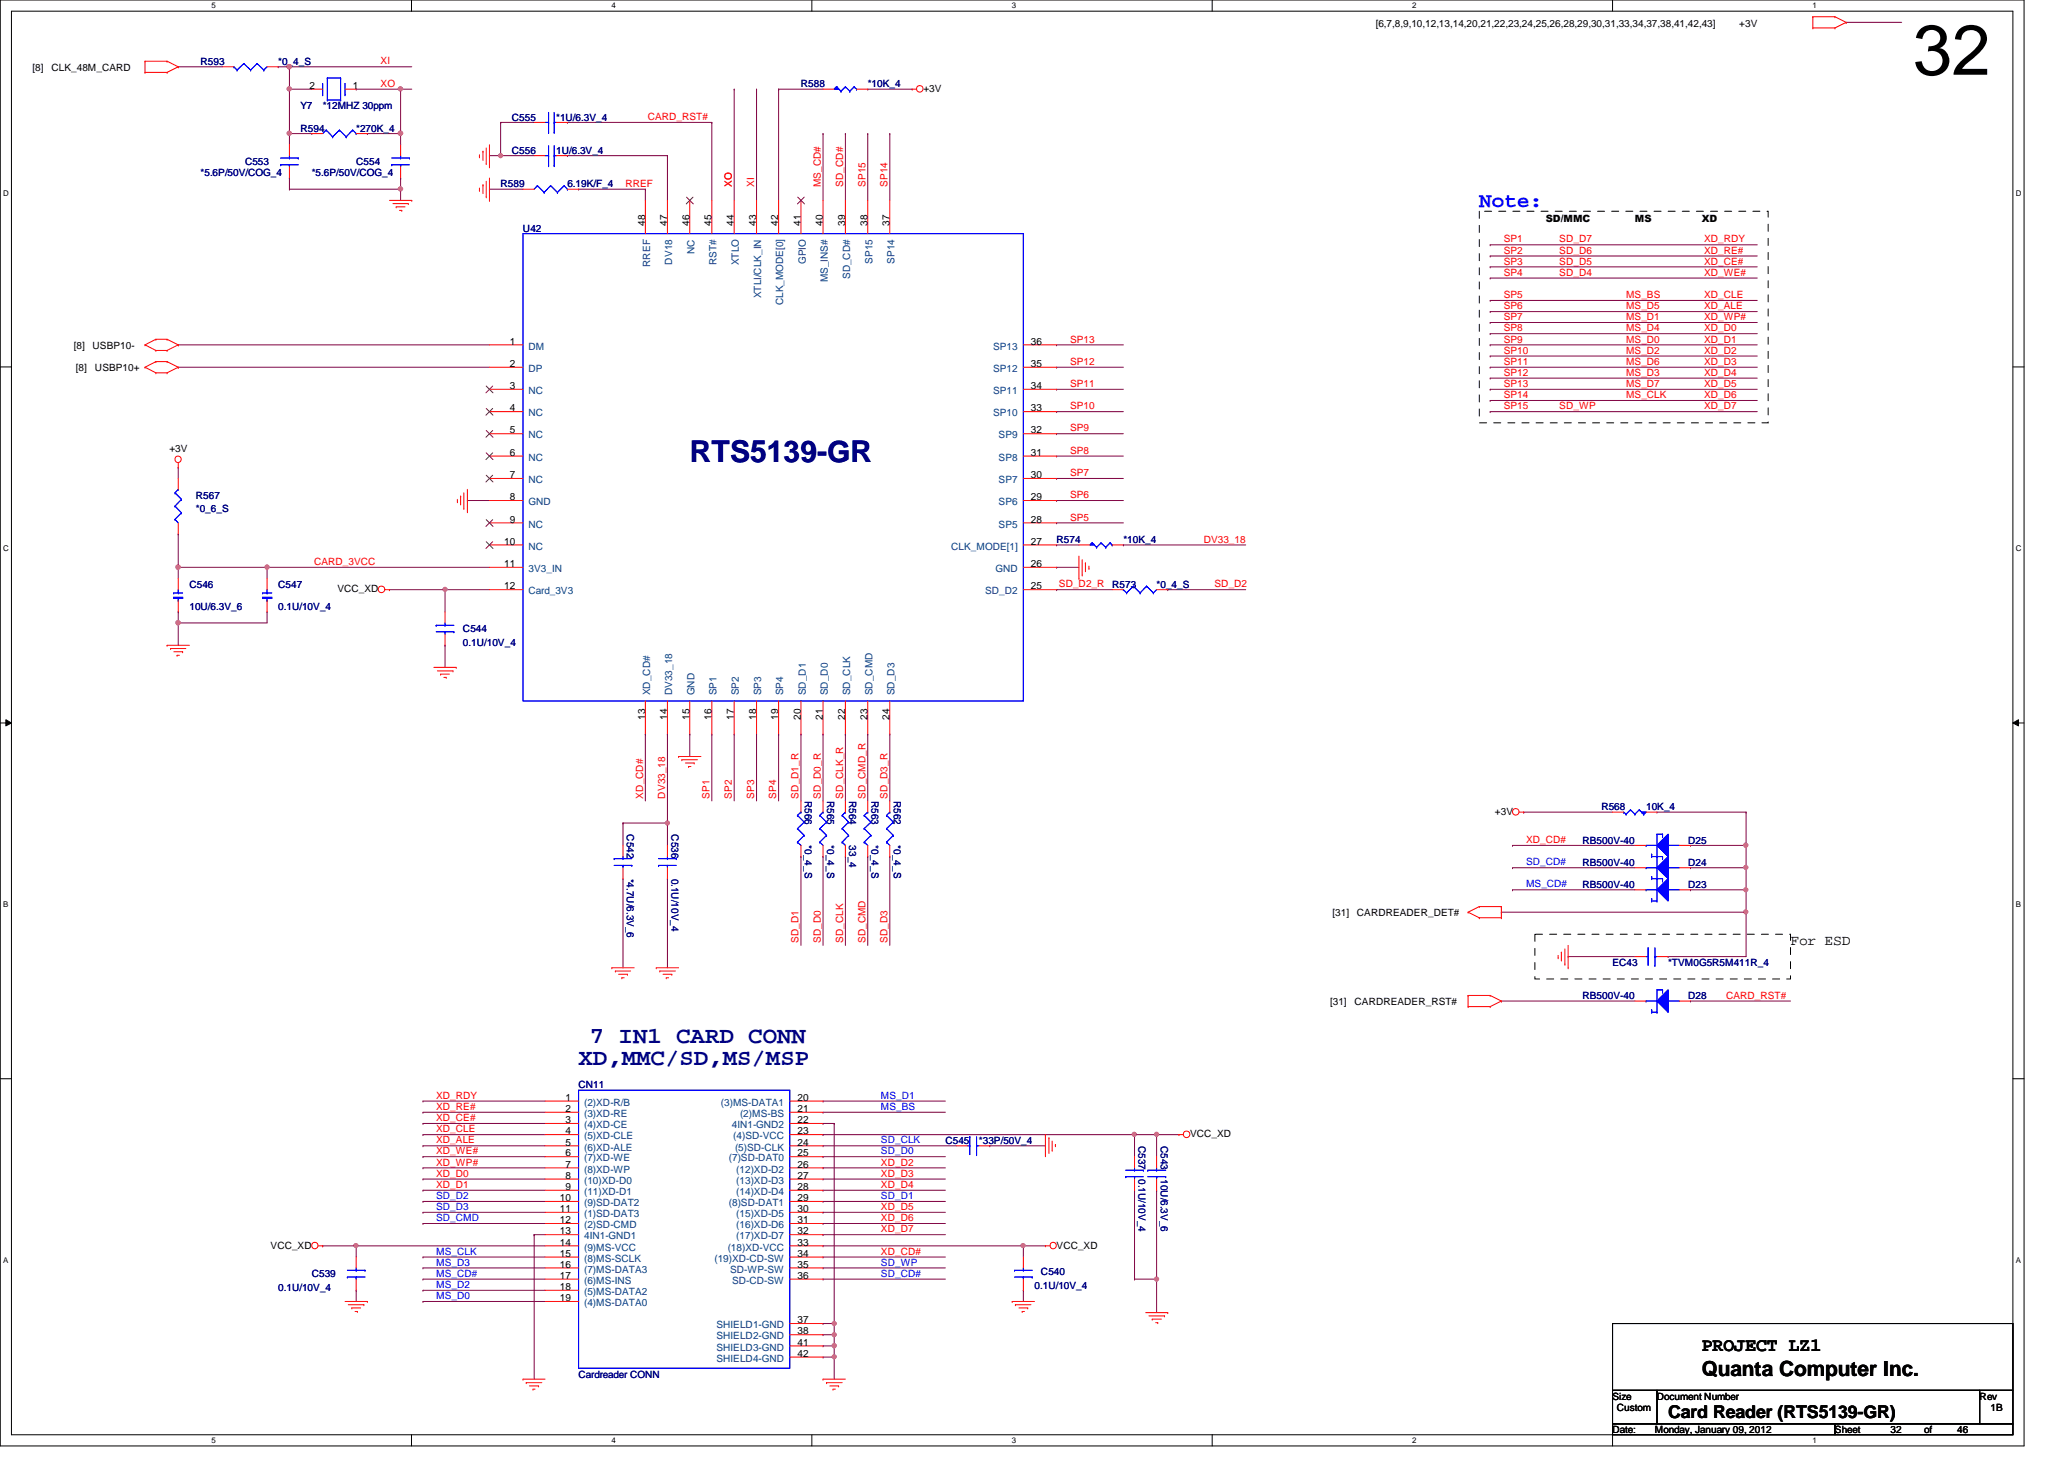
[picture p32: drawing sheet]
<svg xmlns="http://www.w3.org/2000/svg" width="297mm" height="210mm" viewBox="0 0 297 210" stroke-linecap="round" stroke-linejoin="round" font-family="sans-serif">
<defs><g id="words">
<text font-size="10.2" x="275.3" y="10.8">32</text>
<text font-size="4.3" fill="#000080" x="99.3" y="66.4">RTS5139-GR</text>
<g font-size="3.3" fill="#000080">
<text x="84.9" y="150">7 IN1 CARD CONN</text>
<text x="83.3" y="153.2">XD,MMC/SD,MS/MSP</text>
</g>
<text font-size="3" fill="#00f" x="212.9" y="29.7">Note:</text>
<text font-size="3" x="244.9" y="198">Quanta Computer Inc.</text>
<text font-size="2.7" x="244.9" y="194.3">PROJECT LZ1</text>
<text font-size="2.5" x="240.1" y="204">Card Reader (RTS5139-GR)</text>
<text font-size="2.1" x="257.7" y="136">For ESD</text>
<g font-size="1.4">
<text x="198" y="3.9">[6,7,8,9,10,12,13,14,20,21,22,23,24,25,26,28,29,30,31,33,34,37,38,41,42,43]</text>
<text x="250.3" y="3.9">+3V</text>
<text x="4.7" y="10.2">[8]</text>
<text x="7.4" y="10.2">CLK_48M_CARD</text>
<text x="44.5" y="12.8">2</text>
<text x="50.8" y="12.8">1</text>
<text x="132.9" y="13.2">+3V</text>
<text x="92.8" y="32.5" transform="rotate(-90 92.8 32.5)">48</text>
<text x="96" y="32.5" transform="rotate(-90 96 32.5)">47</text>
<text x="99.2" y="32.5" transform="rotate(-90 99.2 32.5)">46</text>
<text x="102.4" y="32.5" transform="rotate(-90 102.4 32.5)">45</text>
<text x="105.6" y="32.5" transform="rotate(-90 105.6 32.5)">44</text>
<text x="108.8" y="32.5" transform="rotate(-90 108.8 32.5)">43</text>
<text x="112" y="32.5" transform="rotate(-90 112 32.5)">42</text>
<text x="115.2" y="32.5" transform="rotate(-90 115.2 32.5)">41</text>
<text x="118.4" y="32.5" transform="rotate(-90 118.4 32.5)">40</text>
<text x="121.6" y="32.5" transform="rotate(-90 121.6 32.5)">39</text>
<text x="124.8" y="32.5" transform="rotate(-90 124.8 32.5)">38</text>
<text x="128" y="32.5" transform="rotate(-90 128 32.5)">37</text>
<text x="222.5" y="32">SD/MMC</text>
<text x="235.3" y="32">MS</text>
<text x="244.9" y="32">XD</text>
<text x="10.6" y="50.2">[8]</text>
<text x="10.9" y="53.4">[8]</text>
<text x="13.3" y="50.2">USBP10-</text>
<text x="13.7" y="53.4">USBP10+</text>
<text x="73.4" y="49.6">1</text>
<text x="73.4" y="52.8">2</text>
<text x="148.4" y="52.8">35</text>
<text x="148.4" y="49.6">36</text>
<text x="73.4" y="56">3</text>
<text x="73.4" y="59.2">4</text>
<text x="148.4" y="59.2">33</text>
<text x="148.4" y="56">34</text>
<text x="24.4" y="65.1">+3V</text>
<text x="73.4" y="62.4">5</text>
<text x="73.4" y="65.6">6</text>
<text x="148.4" y="65.6">31</text>
<text x="148.4" y="62.4">32</text>
<text x="73.4" y="68.8">7</text>
<text x="73.4" y="72">8</text>
<text x="148.4" y="72">29</text>
<text x="148.4" y="68.8">30</text>
<text x="73.4" y="75.2">9</text>
<text x="148.4" y="75.2">28</text>
<text x="72.6" y="78.4">10</text>
<text x="72.6" y="81.6">11</text>
<text x="148.4" y="78.4">27</text>
<text x="148.4" y="81.6">26</text>
<text x="48.6" y="85.2">VCC_XD</text>
<text x="72.6" y="84.8">12</text>
<text x="148.4" y="84.8">25</text>
<text x="92.8" y="103.5" transform="rotate(-90 92.8 103.5)">13</text>
<text x="96" y="103.5" transform="rotate(-90 96 103.5)">14</text>
<text x="99.2" y="103.5" transform="rotate(-90 99.2 103.5)">15</text>
<text x="102.4" y="103.5" transform="rotate(-90 102.4 103.5)">16</text>
<text x="105.6" y="103.5" transform="rotate(-90 105.6 103.5)">17</text>
<text x="108.8" y="103.5" transform="rotate(-90 108.8 103.5)">18</text>
<text x="112" y="103.5" transform="rotate(-90 112 103.5)">19</text>
<text x="115.2" y="103.5" transform="rotate(-90 115.2 103.5)">20</text>
<text x="118.4" y="103.5" transform="rotate(-90 118.4 103.5)">21</text>
<text x="121.6" y="103.5" transform="rotate(-90 121.6 103.5)">22</text>
<text x="124.8" y="103.5" transform="rotate(-90 124.8 103.5)">23</text>
<text x="128" y="103.5" transform="rotate(-90 128 103.5)">24</text>
<text x="215.1" y="117.2">+3V</text>
<text x="191.8" y="131.8">[31]</text>
<text x="195.3" y="131.8">CARDREADER_DET#</text>
<text x="191.4" y="144.6">[31]</text>
<text x="194.9" y="144.6">CARDREADER_RST#</text>
<text x="81.4" y="158.4">1</text>
<text x="81.4" y="161.6">3</text>
<text x="81.4" y="160">2</text>
<text x="114.8" y="158.4">20</text>
<text x="114.8" y="161.6">22</text>
<text x="114.8" y="160">21</text>
<text x="81.4" y="164.8">5</text>
<text x="81.4" y="166.4">6</text>
<text x="81.4" y="168">7</text>
<text x="81.4" y="163.2">4</text>
<text x="114.8" y="164.8">24</text>
<text x="114.8" y="163.2">23</text>
<text x="114.8" y="166.4">25</text>
<text x="114.8" y="168">26</text>
<text x="171.3" y="163.6">VCC_XD</text>
<text x="80.6" y="172.8">10</text>
<text x="81.4" y="169.6">8</text>
<text x="81.4" y="171.2">9</text>
<text x="114.8" y="172.8">29</text>
<text x="114.8" y="169.6">27</text>
<text x="114.8" y="171.2">28</text>
<text x="38.9" y="179.6">VCC_XD</text>
<text x="80.6" y="174.4">11</text>
<text x="80.6" y="176">12</text>
<text x="80.6" y="177.6">13</text>
<text x="80.6" y="179.2">14</text>
<text x="114.8" y="179.2">33</text>
<text x="114.8" y="174.4">30</text>
<text x="114.8" y="176">31</text>
<text x="114.8" y="177.6">32</text>
<text x="152.1" y="179.6">VCC_XD</text>
<text x="80.6" y="180.8">15</text>
<text x="80.6" y="182.4">16</text>
<text x="80.6" y="184">17</text>
<text x="80.6" y="185.6">18</text>
<text x="114.8" y="182.4">35</text>
<text x="114.8" y="184">36</text>
<text x="114.8" y="180.8">34</text>
<text x="80.6" y="187.2">19</text>
<text x="114.8" y="190.4">37</text>
<text x="114.8" y="192">38</text>
<text x="114.8" y="193.6">41</text>
<text x="114.8" y="195.2">42</text>
<text x="232.1" y="201.4">Size</text>
<text x="232.7" y="203">Custom</text>
<text x="238.5" y="201.4">Document Number</text>
<text x="284.9" y="201.4">Rev</text>
<text x="286.5" y="203">1B</text>
<text x="232.1" y="206.2">Date:</text>
<text x="238.2" y="206.2">Monday, January 09, 2012</text>
<text x="264.1" y="206.2">Sheet</text>
<text x="272.1" y="206.2">32</text>
<text x="276.9" y="206.2">of</text>
<text x="281.7" y="206.2">46</text>
</g>
<g font-size="1.4" fill="#000080">
<text x="28.9" y="9.4">R593</text>
<text x="40" y="9.4">*0_4_S</text>
<text x="43.3" y="15.7">Y7</text>
<text x="46.4" y="15.7">*12MHZ 30ppm</text>
<text x="73.7" y="17.4">C555</text>
<text x="80" y="17.4">*1U/6.3V_4</text>
<text x="115.3" y="12.6">R588</text>
<text x="124.9" y="12.6">*10K_4</text>
<text x="35.3" y="23.7">C553</text>
<text x="43.3" y="19">R594</text>
<text x="51.3" y="19">*270K_4</text>
<text x="51.3" y="23.7">C554</text>
<text x="73.7" y="22.2">C556</text>
<text x="80" y="22.2">1U/6.3V_4</text>
<text x="28.9" y="25.4">*5.6P/50V/COG_4</text>
<text x="44.9" y="25.4">*5.6P/50V/COG_4</text>
<text x="72" y="27">R589</text>
<text x="81.7" y="27">6.19K/F_4</text>
<text x="75.3" y="33.4">U42</text>
<text x="28.2" y="71.8">R567</text>
<text x="28.2" y="73.7">*0_6_S</text>
<text x="152.1" y="78.2">R574</text>
<text x="161.7" y="78.2">*10K_4</text>
<text x="27.3" y="87.8">10U/6.3V_6</text>
<text x="27.3" y="84.6">C546</text>
<text x="40" y="87.8">0.1U/10V_4</text>
<text x="40" y="84.6">C547</text>
<text x="160.1" y="84.6">R573</text>
<text x="166.5" y="84.6">*0_4_S</text>
<text x="66.6" y="91">C544</text>
<text x="66.6" y="92.9">0.1U/10V_4</text>
<text x="115.8" y="115.2" transform="rotate(90 115.8 115.2)">R566</text>
<text x="119" y="115.2" transform="rotate(90 119 115.2)">R565</text>
<text x="122.2" y="115.2" transform="rotate(90 122.2 115.2)">R564</text>
<text x="125.4" y="115.2" transform="rotate(90 125.4 115.2)">R563</text>
<text x="128.6" y="115.2" transform="rotate(90 128.6 115.2)">R562</text>
<text x="230.5" y="116.6">R568</text>
<text x="236.9" y="116.6">10K_4</text>
<text x="90.2" y="120" transform="rotate(90 90.2 120)">C542</text>
<text x="96.6" y="120" transform="rotate(90 96.6 120)">C536</text>
<text x="115.8" y="121.6" transform="rotate(90 115.8 121.6)">*0_4_S</text>
<text x="119" y="121.6" transform="rotate(90 119 121.6)">*0_4_S</text>
<text x="122.2" y="121.6" transform="rotate(90 122.2 121.6)">33_4</text>
<text x="125.4" y="121.6" transform="rotate(90 125.4 121.6)">*0_4_S</text>
<text x="128.6" y="121.6" transform="rotate(90 128.6 121.6)">*0_4_S</text>
<text x="227.8" y="124.6">RB500V-40</text>
<text x="227.8" y="121.4">RB500V-40</text>
<text x="242.9" y="124.6">D24</text>
<text x="242.9" y="121.4">D25</text>
<text x="90.2" y="126.4" transform="rotate(90 90.2 126.4)">*4.7U/6.3V_6</text>
<text x="96.6" y="126.4" transform="rotate(90 96.6 126.4)">0.1U/10V_4</text>
<text x="227.8" y="127.8">RB500V-40</text>
<text x="242.9" y="127.8">D23</text>
<text x="227.8" y="143.8">RB500V-40</text>
<text x="232.1" y="139">EC43</text>
<text x="240.1" y="139">*TVM0G5R5M411R_4</text>
<text x="242.9" y="143.8">D28</text>
<text x="83.3" y="156.6">CN11</text>
<text x="136.1" y="164.6">C545</text>
<text x="140.9" y="164.6">*33P/50V_4</text>
<text x="163.8" y="164.8" transform="rotate(90 163.8 164.8)">C537</text>
<text x="167" y="164.8" transform="rotate(90 167 164.8)">C543</text>
<text x="163.8" y="169.6" transform="rotate(90 163.8 169.6)">0.1U/10V_4</text>
<text x="167" y="169.6" transform="rotate(90 167 169.6)">10U/6.3V_6</text>
<text x="40" y="185.7">0.1U/10V_4</text>
<text x="44.9" y="183.8">C539</text>
<text x="148.9" y="185.4">0.1U/10V_4</text>
<text x="149.8" y="183.5">C540</text>
<text x="83.3" y="198.2">Cardreader CONN</text>
</g>
<g font-size="1.4" fill="#f00">
<text x="54.8" y="9.3">XI</text>
<text x="54.8" y="12.5">XO</text>
<text x="93.2" y="17.3">CARD_RST#</text>
<text x="90" y="26.9">RREF</text>
<text x="105.3" y="26.9" transform="rotate(-90 105.3 26.9)">XO</text>
<text x="108.5" y="26.9" transform="rotate(-90 108.5 26.9)">XI</text>
<text x="118.1" y="26.9" transform="rotate(-90 118.1 26.9)">MS_CD#</text>
<text x="121.3" y="26.9" transform="rotate(-90 121.3 26.9)">SD_CD#</text>
<text x="124.5" y="26.9" transform="rotate(-90 124.5 26.9)">SP15</text>
<text x="127.7" y="26.9" transform="rotate(-90 127.7 26.9)">SP14</text>
<text x="216.4" y="34.9">SP1</text>
<text x="224.4" y="34.9">SD_D7</text>
<text x="245.2" y="34.9">XD_RDY</text>
<text x="216.4" y="36.5">SP2</text>
<text x="216.4" y="38.1">SP3</text>
<text x="216.4" y="39.7">SP4</text>
<text x="224.4" y="36.5">SD_D6</text>
<text x="224.4" y="38.1">SD_D5</text>
<text x="224.4" y="39.7">SD_D4</text>
<text x="245.2" y="36.5">XD_RE#</text>
<text x="245.2" y="38.1">XD_CE#</text>
<text x="245.2" y="39.7">XD_WE#</text>
<text x="216.4" y="42.9">SP5</text>
<text x="216.4" y="44.5">SP6</text>
<text x="216.4" y="46.1">SP7</text>
<text x="216.4" y="47.7">SP8</text>
<text x="234" y="44.5">MS_D5</text>
<text x="234" y="47.7">MS_D4</text>
<text x="234" y="42.9">MS_BS</text>
<text x="234" y="46.1">MS_D1</text>
<text x="245.2" y="44.5">XD_ALE</text>
<text x="245.2" y="47.7">XD_D0</text>
<text x="245.2" y="46.1">XD_WP#</text>
<text x="245.2" y="42.9">XD_CLE</text>
<text x="154" y="52.5">SP12</text>
<text x="154" y="49.3">SP13</text>
<text x="216.4" y="49.3">SP9</text>
<text x="216.4" y="50.9">SP10</text>
<text x="216.4" y="52.5">SP11</text>
<text x="234" y="50.9">MS_D2</text>
<text x="234" y="52.5">MS_D6</text>
<text x="234" y="49.3">MS_D0</text>
<text x="245.2" y="50.9">XD_D2</text>
<text x="245.2" y="52.5">XD_D3</text>
<text x="245.2" y="49.3">XD_D1</text>
<text x="154" y="58.9">SP10</text>
<text x="154" y="55.7">SP11</text>
<text x="216.4" y="54.1">SP12</text>
<text x="216.4" y="55.7">SP13</text>
<text x="216.4" y="57.3">SP14</text>
<text x="216.4" y="58.9">SP15</text>
<text x="224.4" y="58.9">SD_WP</text>
<text x="234" y="54.1">MS_D3</text>
<text x="234" y="55.7">MS_D7</text>
<text x="234" y="57.3">MS_CLK</text>
<text x="245.2" y="54.1">XD_D4</text>
<text x="245.2" y="55.7">XD_D5</text>
<text x="245.2" y="57.3">XD_D6</text>
<text x="245.2" y="58.9">XD_D7</text>
<text x="154" y="65.3">SP8</text>
<text x="154" y="62.1">SP9</text>
<text x="154" y="71.7">SP6</text>
<text x="154" y="68.5">SP7</text>
<text x="154" y="74.9">SP5</text>
<text x="45.2" y="81.3">CARD_3VCC</text>
<text x="173.2" y="78.1">DV33_18</text>
<text x="152.4" y="84.5">SD_D2_R</text>
<text x="174.8" y="84.5">SD_D2</text>
<text x="92.5" y="114.9" transform="rotate(-90 92.5 114.9)">XD_CD#</text>
<text x="95.7" y="114.9" transform="rotate(-90 95.7 114.9)">DV33_18</text>
<text x="102.1" y="114.9" transform="rotate(-90 102.1 114.9)">SP1</text>
<text x="105.3" y="114.9" transform="rotate(-90 105.3 114.9)">SP2</text>
<text x="108.5" y="114.9" transform="rotate(-90 108.5 114.9)">SP3</text>
<text x="111.7" y="114.9" transform="rotate(-90 111.7 114.9)">SP4</text>
<text x="114.9" y="114.9" transform="rotate(-90 114.9 114.9)">SD_D1_R</text>
<text x="118.1" y="114.9" transform="rotate(-90 118.1 114.9)">SD_D0_R</text>
<text x="121.3" y="114.9" transform="rotate(-90 121.3 114.9)">SD_CLK_R</text>
<text x="124.5" y="114.9" transform="rotate(-90 124.5 114.9)">SD_CMD_R</text>
<text x="127.7" y="114.9" transform="rotate(-90 127.7 114.9)">SD_D3_R</text>
<text x="219.6" y="121.3">XD_CD#</text>
<text x="114.9" y="135.7" transform="rotate(-90 114.9 135.7)">SD_D1</text>
<text x="118.1" y="135.7" transform="rotate(-90 118.1 135.7)">SD_D0</text>
<text x="121.3" y="135.7" transform="rotate(-90 121.3 135.7)">SD_CLK</text>
<text x="124.5" y="135.7" transform="rotate(-90 124.5 135.7)">SD_CMD</text>
<text x="127.7" y="135.7" transform="rotate(-90 127.7 135.7)">SD_D3</text>
<text x="248.4" y="143.7">CARD_RST#</text>
<text x="62.8" y="161.3">XD_CE#</text>
<text x="62.8" y="158.1">XD_RDY</text>
<text x="62.8" y="159.7">XD_RE#</text>
<text x="62.8" y="162.9">XD_CLE</text>
<text x="62.8" y="167.7">XD_WP#</text>
<text x="62.8" y="166.1">XD_WE#</text>
<text x="62.8" y="164.5">XD_ALE</text>
<text x="126.8" y="167.7">XD_D2</text>
<text x="62.8" y="170.9">XD_D1</text>
<text x="62.8" y="169.3">XD_D0</text>
<text x="126.8" y="170.9">XD_D4</text>
<text x="126.8" y="169.3">XD_D3</text>
<text x="126.8" y="175.7">XD_D6</text>
<text x="126.8" y="174.1">XD_D5</text>
<text x="126.8" y="177.3">XD_D7</text>
<text x="126.8" y="180.5">XD_CD#</text>
</g>
<g font-size="1.4" fill="#004080">
<text x="93.6" y="38.4" transform="rotate(-90 93.6 38.4)">RREF</text>
<text x="96.7" y="38.1" transform="rotate(-90 96.7 38.1)">DV18</text>
<text x="99.9" y="36.5" transform="rotate(-90 99.9 36.5)">NC</text>
<text x="103.1" y="38.1" transform="rotate(-90 103.1 38.1)">RST#</text>
<text x="106.3" y="38.2" transform="rotate(-90 106.3 38.2)">XTLO</text>
<text x="115.9" y="38" transform="rotate(-90 115.9 38)">GPIO</text>
<text x="119.1" y="40.6" transform="rotate(-90 119.1 40.6)">MS_INS#</text>
<text x="122.3" y="40.2" transform="rotate(-90 122.3 40.2)">SD_CD#</text>
<text x="125.6" y="38" transform="rotate(-90 125.6 38)">SP15</text>
<text x="128.7" y="38" transform="rotate(-90 128.7 38)">SP14</text>
<text x="109.6" y="42.9" transform="rotate(-90 109.6 42.9)">XTLI/CLK_IN</text>
<text x="112.7" y="43.9" transform="rotate(-90 112.7 43.9)">CLK_MODE[0]</text>
<text x="76.1" y="50.3">DM</text>
<text x="76.1" y="53.5">DP</text>
<text x="142.9" y="53.5">SP12</text>
<text x="142.9" y="50.3">SP13</text>
<text x="76.1" y="56.7">NC</text>
<text x="76.1" y="59.9">NC</text>
<text x="142.9" y="59.9">SP10</text>
<text x="142.9" y="56.7">SP11</text>
<text x="76.1" y="63.1">NC</text>
<text x="143.7" y="63.1">SP9</text>
<text x="76.1" y="66.3">NC</text>
<text x="76.1" y="69.5">NC</text>
<text x="143.7" y="69.5">SP7</text>
<text x="143.7" y="66.3">SP8</text>
<text x="76.1" y="72.7">GND</text>
<text x="76.1" y="75.9">NC</text>
<text x="143.7" y="75.9">SP5</text>
<text x="143.7" y="72.7">SP6</text>
<text x="76.1" y="79.1">NC</text>
<text x="76.1" y="82.3">3V3_IN</text>
<text x="136.9" y="79.1">CLK_MODE[1]</text>
<text x="143.3" y="82.3">GND</text>
<text x="76.1" y="85.5">Card_3V3</text>
<text x="141.8" y="85.5">SD_D2</text>
<text x="93.6" y="100" transform="rotate(-90 93.6 100)">XD_CD#</text>
<text x="96.7" y="100" transform="rotate(-90 96.7 100)">DV33_18</text>
<text x="99.9" y="100" transform="rotate(-90 99.9 100)">GND</text>
<text x="103.1" y="100" transform="rotate(-90 103.1 100)">SP1</text>
<text x="106.3" y="100" transform="rotate(-90 106.3 100)">SP2</text>
<text x="109.6" y="100" transform="rotate(-90 109.6 100)">SP3</text>
<text x="112.7" y="100" transform="rotate(-90 112.7 100)">SP4</text>
<text x="115.9" y="100" transform="rotate(-90 115.9 100)">SD_D1</text>
<text x="119.1" y="100" transform="rotate(-90 119.1 100)">SD_D0</text>
<text x="122.3" y="100" transform="rotate(-90 122.3 100)">SD_CLK</text>
<text x="125.6" y="100" transform="rotate(-90 125.6 100)">SD_CMD</text>
<text x="128.7" y="100" transform="rotate(-90 128.7 100)">SD_D3</text>
<text x="84.1" y="159.1">(2)XD-R/B</text>
<text x="84.1" y="160.7">(3)XD-RE</text>
<text x="103.8" y="159.1">(3)MS-DATA1</text>
<text x="106.5" y="160.7">(2)MS-BS</text>
<text x="84.1" y="162.3">(4)XD-CE</text>
<text x="84.1" y="165.5">(6)XD-ALE</text>
<text x="84.1" y="167.1">(7)XD-WE</text>
<text x="84.1" y="163.9">(5)XD-CLE</text>
<text x="104.9" y="167.1">(7)SD-DAT0</text>
<text x="105.3" y="162.3">4IN1-GND2</text>
<text x="105.5" y="163.9">(4)SD-VCC</text>
<text x="105.8" y="165.5">(5)SD-CLK</text>
<text x="84.1" y="168.7">(8)XD-WP</text>
<text x="84.1" y="170.3">(10)XD-D0</text>
<text x="84.1" y="171.9">(11)XD-D1</text>
<text x="84.1" y="173.5">(9)SD-DAT2</text>
<text x="104.9" y="173.5">(8)SD-DAT1</text>
<text x="106" y="168.7">(12)XD-D2</text>
<text x="106" y="170.3">(13)XD-D3</text>
<text x="106" y="171.9">(14)XD-D4</text>
<text x="84.1" y="175.1">(1)SD-DAT3</text>
<text x="84.1" y="176.7">(2)SD-CMD</text>
<text x="84.1" y="178.3">4IN1-GND1</text>
<text x="84.1" y="179.9">(9)MS-VCC</text>
<text x="104.7" y="179.9">(18)XD-VCC</text>
<text x="106" y="175.1">(15)XD-D5</text>
<text x="106" y="176.7">(16)XD-D6</text>
<text x="106" y="178.3">(17)XD-D7</text>
<text x="84.1" y="181.5">(8)MS-SCLK</text>
<text x="84.1" y="183.1">(7)MS-DATA3</text>
<text x="84.1" y="184.7">(6)MS-INS</text>
<text x="102.8" y="181.5">(19)XD-CD-SW</text>
<text x="105.1" y="183.1">SD-WP-SW</text>
<text x="105.4" y="184.7">SD-CD-SW</text>
<text x="84.1" y="186.3">(5)MS-DATA2</text>
<text x="84.1" y="187.9">(4)MS-DATA0</text>
<text x="103.1" y="191.1">SHIELD1-GND</text>
<text x="103.1" y="192.7">SHIELD2-GND</text>
<text x="103.1" y="194.3">SHIELD3-GND</text>
<text x="103.1" y="195.9">SHIELD4-GND</text>
</g>
<g font-size="1.4" fill="#00f">
<text x="219.6" y="124.5">SD_CD#</text>
<text x="219.6" y="127.7">MS_CD#</text>
<text x="126.8" y="159.7">MS_BS</text>
<text x="126.8" y="158.1">MS_D1</text>
<text x="126.8" y="164.5">SD_CLK</text>
<text x="126.8" y="166.1">SD_D0</text>
<text x="62.8" y="172.5">SD_D2</text>
<text x="126.8" y="172.5">SD_D1</text>
<text x="62.8" y="175.7">SD_CMD</text>
<text x="62.8" y="174.1">SD_D3</text>
<text x="62.8" y="180.5">MS_CLK</text>
<text x="62.8" y="183.7">MS_CD#</text>
<text x="62.8" y="185.3">MS_D2</text>
<text x="62.8" y="182.1">MS_D3</text>
<text x="126.8" y="182.1">SD_WP</text>
<text x="126.8" y="183.7">SD_CD#</text>
<text x="62.8" y="186.9">MS_D0</text>
</g>
<g font-size="1.1">
<text x="30.4" y="1.1">5</text>
<text x="88" y="1.1">4</text>
<text x="145.6" y="1.1">3</text>
<text x="203.2" y="1.1">2</text>
<text x="260.9" y="1.1">1</text>
<text x=".5" y="28.2">D</text>
<text x="290.1" y="28.2">D</text>
<text x=".5" y="79.3">C</text>
<text x="290.1" y="79.3">C</text>
<text x=".5" y="130.6">B</text>
<text x="290.1" y="130.6">B</text>
<text x=".5" y="181.7">A</text>
<text x="290.1" y="181.7">A</text>
<text x="30.4" y="207.6">5</text>
<text x="88" y="207.6">4</text>
<text x="145.6" y="207.6">3</text>
<text x="203.2" y="207.6">2</text>
<text x="260.9" y="207.6">1</text>
</g>
</g></defs>
<path d="M0 0h291.3v208h-291.3zM1.6 1.6h288.1v204.8h-288.1z" fill="none" stroke="#000" stroke-width=".14"/>
<g fill="#fff">
<path d="M30.4 .2h.6v1.2h-.6z"/>
<path d="M30.4 206.6h.6v1.2h-.6z"/>
</g>
<path d="M59.2 0v1.6M59.2 206.4v1.6" fill="none" stroke="#000" stroke-width=".14"/>
<g fill="#fff">
<path d="M88 .2h.6v1.2h-.6z"/>
<path d="M88 206.6h.6v1.2h-.6z"/>
</g>
<path d="M116.8 0v1.6M116.8 206.4v1.6" fill="none" stroke="#000" stroke-width=".14"/>
<g fill="#fff">
<path d="M145.6 .2h.6v1.2h-.6z"/>
<path d="M145.6 206.6h.6v1.2h-.6z"/>
</g>
<path d="M174.5 0v1.6M174.5 206.4v1.6" fill="none" stroke="#000" stroke-width=".14"/>
<g fill="#fff">
<path d="M203.2 .2h.6v1.2h-.6z"/>
<path d="M203.2 206.6h.6v1.2h-.6z"/>
</g>
<path d="M232.1 0v1.6M232.1 206.4v1.6" fill="none" stroke="#000" stroke-width=".14"/>
<g fill="#fff">
<path d="M260.9 .2h.5v1.2h-.5z"/>
<path d="M260.9 206.6h.5v1.2h-.5z"/>
<path d="M.5 27.2h.7v1.2h-.7z"/>
<path d="M290.1 27.2h.8v1.2h-.8z"/>
<path d="M.5 78.4h.7v1.1h-.7z"/>
<path d="M290.1 78.4h.8v1.1h-.8z"/>
</g>
<path d="M0 52.8h1.6M289.7 52.8h1.6" fill="none" stroke="#000" stroke-width=".14"/>
<g fill="#fff">
<path d="M.5 129.6h.7v1.2h-.7z"/>
<path d="M290.1 129.6h.7v1.2h-.7z"/>
</g>
<path d="M0 104h1.6M.8 103.5l.8 .5-.8 .4zM289.7 104l.8-.5v.9zM289.7 104h1.6" fill="none" stroke="#000" stroke-width=".14"/>
<path d="M.8 103.5l.8 .5-.8 .4zM289.7 104l.8-.5v.9z" fill="#000"/>
<g fill="#fff">
<path d="M.5 180.8h.7v1.1h-.7z"/>
<path d="M290.1 180.8h.7v1.1h-.7z"/>
</g>
<path d="M0 155.2h1.6M289.7 155.2h1.6" fill="none" stroke="#000" stroke-width=".14"/>
<path d="M124.9 19.2h.1M124.9 19.2v9.6M67.3 72h.1M67.3 72h3.1M25.7 81.6h.1M25.7 81.6h12.7" fill="none" stroke="#800040" stroke-width=".14"/>
<circle cx="25.6" cy="81.6" r=".32" fill="#f0f"/>
<circle cx="25.6" cy="81.6" r=".32" fill="none" stroke="#f0f" stroke-width=".14"/>
<path d="M161.7 78.4h.1M161.7 78.4h17.6M25.7 89.6h.1M25.7 89.6v3.2M38.4 81.6h.1M38.4 81.6v1.6" fill="none" stroke="#800040" stroke-width=".14"/>
<circle cx="25.6" cy="89.6" r=".32" fill="#f0f"/>
<circle cx="25.6" cy="89.6" r=".32" fill="none" stroke="#f0f" stroke-width=".14"/>
<path d="M41.7 9.6h.1M41.7 9.6v3.2" fill="none" stroke="#800040" stroke-width=".14"/>
<circle cx="41.6" cy="9.6" r=".32" fill="#f0f"/>
<circle cx="41.6" cy="9.6" r=".32" fill="none" stroke="#f0f" stroke-width=".14"/>
<g fill="none" stroke="#800040" stroke-width=".14">
<path d="M72 22.4h.1M72 22.4h4.9M81.7 22.4h.1M81.7 22.4h14.4M96.1 22.4h.1M96.1 22.4v6.4M25.7 88h.1M25.7 89.6h.1M25.7 88v1.6M38.4 88h.1M38.4 88v1.6h-12.7M89.7 118.4h.1"/>
<path d="M89.7 118.4v3.2M96.1 105.6h.1M96.1 105.6v12.8M102.4 105.6h.1M102.4 105.6v9.6"/>
</g>
<circle cx="72" cy="22.4" r=".3" fill="#f0f"/>
<circle cx="72" cy="22.4" r=".3" fill="none" stroke="#f0f" stroke-width=".14"/>
<path d="M41.7 9.6h.1M41.7 9.6h17.6" fill="none" stroke="#800040" stroke-width=".14"/>
<circle cx="41.6" cy="9.6" r=".32" fill="#f0f"/>
<circle cx="41.6" cy="9.6" r=".32" fill="none" stroke="#f0f" stroke-width=".14"/>
<path d="M52.9 19.2h.1M52.9 19.2h4.8M57.7 25.6h.1M57.7 25.6v1.6" fill="none" stroke="#800040" stroke-width=".14"/>
<circle cx="57.6" cy="19.2" r=".31" fill="#f0f"/>
<circle cx="57.6" cy="19.2" r=".31" fill="none" stroke="#f0f" stroke-width=".14"/>
<path d="M57.7 12.8h.1M57.7 12.8h1.6M118.4 19.2h.1M118.4 19.2v9.6M96.1 118.4h.1M96.1 118.4v3.2M89.7 126.4h.1M89.7 126.4v12.8" fill="none" stroke="#800040" stroke-width=".14"/>
<circle cx="96.1" cy="118.4" r=".3" fill="#f0f"/>
<circle cx="96.1" cy="118.4" r=".3" fill="none" stroke="#f0f" stroke-width=".14"/>
<g fill="none" stroke="#800040" stroke-width=".14">
<path d="M25.7 9.6h.1M25.7 9.6h6.3M40 9.6h.1M40 9.6h1.7M121.7 19.2h.1M121.7 19.2v9.6M57.7 27.2h.1M57.7 27.2v1.6M70.4 27.2h.1M70.4 27.2h4.9M83.3 27.2h.1M83.3 27.2h9.6"/>
<path d="M25.7 52.8h.1M25.7 49.6h.1M25.7 52.8h44.7M25.7 49.6h44.7M152.1 78.4h.1M152.1 78.4h3.2M92.9 105.6h.1M92.9 105.6v9.6M99.3 105.6h.1M99.3 105.6v3.2"/>
</g>
<circle cx="57.6" cy="27.2" r=".31" fill="#f0f"/>
<circle cx="57.6" cy="27.2" r=".31" fill="none" stroke="#f0f" stroke-width=".14"/>
<path d="M41.7 12.8h.1M41.7 12.8h3.2M57.7 19.2h.1M57.7 12.8h.1M57.7 12.8v8M41.7 25.6h.1M41.7 27.2h.1M41.7 25.6v1.6M41.7 27.2h16" fill="none" stroke="#800040" stroke-width=".14"/>
<circle cx="57.6" cy="19.2" r=".31" fill="#f0f"/>
<circle cx="57.6" cy="19.2" r=".31" fill="none" stroke="#f0f" stroke-width=".14"/>
<circle cx="57.6" cy="12.8" r=".31" fill="#f0f"/>
<circle cx="57.6" cy="12.8" r=".31" fill="none" stroke="#f0f" stroke-width=".14"/>
<g fill="none" stroke="#800040" stroke-width=".14">
<path d="M51.3 12.8h.1M51.3 12.8h6.4M112.1 12.8h.1M112.1 12.8h6.3M112.1 12.8v16M124.9 12.8h.1M124.9 12.8h6.4M25.7 76.8h.1M25.7 76.8v4.8M152.1 75.2h.1M152.1 72h.1M152.1 68.8h.1"/>
<path d="M152.1 65.6h.1M152.1 75.2h9.6M152.1 72h9.6M152.1 68.8h9.6M152.1 65.6h9.6M64 84.8h.1M64 84.8h6.4M105.7 105.6h.1M105.7 105.6v9.6"/>
</g>
<circle cx="64" cy="84.8" r=".3" fill="#f0f"/>
<circle cx="64" cy="84.8" r=".3" fill="none" stroke="#f0f" stroke-width=".14"/>
<g fill="none" stroke="#800040" stroke-width=".14">
<path d="M105.7 12.8h.1M105.7 12.8v16M108.9 12.8h.1M108.9 12.8v16M128.1 19.2h.1M128.1 19.2v9.6M92.9 27.2h.1M92.9 27.2v1.6M152.1 59.2h.1M152.1 56h.1M152.1 52.8h.1M152.1 49.6h.1"/>
<path d="M152.1 59.2h9.6M152.1 56h9.6M152.1 52.8h9.6M152.1 49.6h9.6M152.1 62.4h.1M152.1 62.4h9.6M25.7 81.6h.1M25.7 81.6v1.6M38.4 81.6h.1M38.4 81.6h32M152.1 81.6h.1M152.1 81.6h3.2"/>
<path d="M108.9 105.6h.1M108.9 105.6v9.6M112.1 105.6h.1M112.1 105.6v9.6"/>
</g>
<circle cx="38.4" cy="81.6" r=".31" fill="#f0f"/>
<circle cx="38.4" cy="81.6" r=".31" fill="none" stroke="#f0f" stroke-width=".14"/>
<g fill="none" stroke="#800040" stroke-width=".14">
<path d="M72 17.6h.1M72 17.6h4.9M72 17.6v4.8h-1.6M81.7 17.6h.1M81.7 17.6h20.7M102.4 17.6h.1M102.4 17.6v11.2M70.4 22.4h.1M214.5 35.2h.1M214.5 36.8h.1M214.5 38.4h.1M214.5 35.2h38.4"/>
<path d="M214.5 36.8h38.4M214.5 38.4h38.4M214.5 40h.1M214.5 43.2h.1M214.5 44.8h.1M214.5 46.4h.1M214.5 48h.1M214.5 49.6h.1M214.5 51.2h.1M214.5 52.8h.1M214.5 54.4h.1M214.5 56h.1"/>
<path d="M214.5 57.6h.1M214.5 59.2h.1M214.5 40h38.4M214.5 43.2h38.4M214.5 44.8h38.4M214.5 46.4h38.4M214.5 48h38.4M214.5 49.6h38.4M214.5 51.2h38.4M214.5 52.8h38.4M214.5 54.4h38.4M214.5 56h38.4"/>
<path d="M214.5 57.6h38.4M214.5 59.2h38.4M25.7 67.2h.1M25.7 67.2v1.6M64 92.8h.1M64 84.8h.1M64 84.8v3.2M64 92.8v3.2M152.1 84.8h.1M152.1 84.8h8M168.1 84.8h.1M168.1 84.8h11.2"/>
<path d="M89.7 118.4h.1M89.7 118.4h6.4M115.3 105.6h.1M115.3 105.6v9.6M118.4 105.6h.1M118.4 105.6v9.6M121.7 105.6h.1M121.7 105.6v9.6M124.9 105.6h.1M124.9 105.6v9.6M128.1 105.6h.1M128.1 105.6v9.6"/>
<path d="M96.1 126.4h.1M96.1 126.4v12.8M115.3 123.2h.1M115.3 123.2v12.8M118.4 123.2h.1M118.4 123.2v12.8M121.7 123.2h.1M121.7 123.2v12.8M124.9 123.2h.1M124.9 123.2v12.8M128.1 123.2h.1M128.1 123.2v12.8"/>
<path d="M60.9 161.6h.1M60.9 171.2h.1M60.9 169.6h.1M60.9 161.6h17.5M60.9 171.2h17.5M60.9 169.6h17.5M118.4 182.4h.1M118.4 182.4h17.7M120.1 195.2h.1M120.1 195.2v3.2"/>
</g>
<circle cx="120.1" cy="195.2" r=".3" fill="#f0f"/>
<circle cx="120.1" cy="195.2" r=".3" fill="none" stroke="#f0f" stroke-width=".14"/>
<g fill="none" stroke="#800040" stroke-width=".14">
<path d="M76.9 177.6h.1M76.9 177.6v20.8M118.4 164.8h.1M118.4 164.8h19.3M142.4 164.8h.1M142.4 164.8h8M147.3 179.2h.1M147.3 179.2v1.6M147.3 179.2h3.1M118.4 190.4h.1M118.4 192h.1M118.4 190.4h1.7"/>
<path d="M118.4 192h1.7M147.3 185.6h.1M147.3 185.6v1.6"/>
</g>
<circle cx="147.2" cy="179.2" r=".3" fill="#f0f"/>
<circle cx="147.2" cy="179.2" r=".3" fill="none" stroke="#f0f" stroke-width=".14"/>
<g fill="none" stroke="#800040" stroke-width=".14">
<path d="M60.9 163.2h.1M60.9 168h.1M60.9 166.4h.1M60.9 164.8h.1M60.9 172.8h.1M60.9 163.2h17.5M60.9 168h17.5M60.9 166.4h17.5M60.9 164.8h17.5M60.9 172.8h17.5M118.4 179.2h.1M118.4 160h.1"/>
<path d="M118.4 179.2h28.9M118.4 160h17.7M60.9 180.8h.1M60.9 184h.1M60.9 180.8h17.5M60.9 184h17.5M118.4 184h.1M118.4 184h17.7M120.1 190.4h.1M120.1 190.4v1.6"/>
</g>
<circle cx="120.1" cy="190.4" r=".3" fill="#f0f"/>
<circle cx="120.1" cy="190.4" r=".3" fill="none" stroke="#f0f" stroke-width=".14"/>
<path d="M51.3 179.2h.1M51.3 179.2v1.6" fill="none" stroke="#800040" stroke-width=".14"/>
<circle cx="51.2" cy="179.2" r=".3" fill="#f0f"/>
<circle cx="51.2" cy="179.2" r=".3" fill="none" stroke="#f0f" stroke-width=".14"/>
<path d="M46.4 179.2h.1M46.4 179.2h4.9M60.9 176h.1M60.9 176h17.5M163.3 171.2h.1M163.3 163.2h.1M163.3 163.2v3.2M163.3 171.2v12.8M51.3 185.6h.1M51.3 185.6v1.6" fill="none" stroke="#800040" stroke-width=".14"/>
<circle cx="163.2" cy="163.2" r=".3" fill="#f0f"/>
<circle cx="163.2" cy="163.2" r=".3" fill="none" stroke="#f0f" stroke-width=".14"/>
<path d="M118.4 163.2h.1M118.4 163.2h44.9M166.5 171.2h.1M166.5 171.2v17.6M163.3 184h.1M163.3 184h3.2M166.5 184h.1" fill="none" stroke="#800040" stroke-width=".14"/>
<circle cx="166.5" cy="184" r=".3" fill="#f0f"/>
<circle cx="166.5" cy="184" r=".3" fill="none" stroke="#f0f" stroke-width=".14"/>
<path d="M166.5 163.2h.1M166.5 163.2v3.2" fill="none" stroke="#800040" stroke-width=".14"/>
<circle cx="166.5" cy="163.2" r=".3" fill="#f0f"/>
<circle cx="166.5" cy="163.2" r=".3" fill="none" stroke="#f0f" stroke-width=".14"/>
<g fill="none" stroke="#800040" stroke-width=".14">
<path d="M217.7 121.6h.1M217.7 124.8h.1M217.7 128h.1M217.7 121.6h17.6M217.7 124.8h17.6M217.7 128h17.6M243.3 121.6h.1M243.3 128h.1M243.3 124.8h.1M243.3 121.6h8M243.3 124.8h8M251.3 124.8h.1"/>
<path d="M251.3 124.8v3.2h-8M60.9 158.4h.1M60.9 158.4h17.5M118.4 158.4h.1M118.4 158.4h17.7M51.3 179.2h.1M51.3 179.2h27.1M60.9 174.4h.1M60.9 160h.1M60.9 174.4h17.5M60.9 160h17.5M76.9 177.6h.1"/>
<path d="M76.9 177.6h1.5M118.4 166.4h.1M118.4 176h.1M118.4 174.4h.1M118.4 177.6h.1M118.4 171.2h.1M118.4 169.6h.1M118.4 168h.1M118.4 161.6h.1M118.4 172.8h.1M118.4 174.4h17.7M118.4 166.4h17.7"/>
<path d="M118.4 176h17.7M118.4 177.6h17.7M118.4 171.2h17.7M118.4 169.6h17.7M118.4 168h17.7M118.4 161.6h1.7M118.4 172.8h17.7M120.1 161.6h.1M120.1 161.6v28.8M163.3 163.2h.1M163.3 163.2h6.4M166.5 163.2h.1"/>
<path d="M60.9 185.6h.1M60.9 187.2h.1M60.9 182.4h.1M60.9 185.6h17.5M60.9 187.2h17.5M60.9 182.4h17.5M118.4 180.8h.1M118.4 180.8h17.7"/>
</g>
<circle cx="251.2" cy="124.8" r=".3" fill="#f0f"/>
<circle cx="251.2" cy="124.8" r=".3" fill="none" stroke="#f0f" stroke-width=".14"/>
<path d="M251.3 121.6h.1M251.3 121.6v3.2" fill="none" stroke="#800040" stroke-width=".14"/>
<circle cx="251.2" cy="121.6" r=".31" fill="#f0f"/>
<circle cx="251.2" cy="121.6" r=".31" fill="none" stroke="#f0f" stroke-width=".14"/>
<path d="M219.3 116.8h.1M219.3 116.8h12.8M251.3 128h.1M251.3 128v3.2" fill="none" stroke="#800040" stroke-width=".14"/>
<circle cx="251.2" cy="131.2" r=".3" fill="#f0f"/>
<circle cx="251.2" cy="131.2" r=".3" fill="none" stroke="#f0f" stroke-width=".14"/>
<circle cx="251.2" cy="128" r=".3" fill="#f0f"/>
<circle cx="251.2" cy="128" r=".3" fill="none" stroke="#f0f" stroke-width=".14"/>
<g fill="none" stroke="#800040" stroke-width=".14">
<path d="M56 84.8h.1M56 84.8h8M238.5 116.8h.1M238.5 116.8h12.8M251.3 116.8h.1M251.3 116.8v4.8M216.1 131.2h.1M216.1 131.2h35.2M225.7 137.6h.1M225.7 137.6h9.6M240.1 137.6h.1M251.3 131.2h.1"/>
<path d="M251.3 131.2v6.4h-11.2M216.1 144h.1M216.1 144h19.2M243.3 144h.1M243.3 144h14.4M118.4 193.6h.1M118.4 193.6h1.7M120.1 193.6h.1M120.1 193.6v1.6"/>
</g>
<circle cx="120" cy="193.6" r=".31" fill="#f0f"/>
<circle cx="120" cy="193.6" r=".31" fill="none" stroke="#f0f" stroke-width=".14"/>
<path d="M265.7 3.2h.1M265.7 3.2h8M118.4 195.2h.1M118.4 195.2h1.7M120.1 192h.1M120.1 192v1.6" fill="none" stroke="#800040" stroke-width=".14"/>
<circle cx="120.1" cy="192" r=".3" fill="#f0f"/>
<circle cx="120.1" cy="192" r=".3" fill="none" stroke="#f0f" stroke-width=".14"/>
<path d="M41.7 12.8h.1M41.7 12.8v6.4h3.2M44.9 19.2h.1" fill="none" stroke="#800040" stroke-width=".14"/>
<circle cx="41.6" cy="19.2" r=".31" fill="#f0f"/>
<circle cx="41.6" cy="19.2" r=".31" fill="none" stroke="#f0f" stroke-width=".14"/>
<circle cx="41.6" cy="12.8" r=".31" fill="#f0f"/>
<circle cx="41.6" cy="12.8" r=".31" fill="none" stroke="#f0f" stroke-width=".14"/>
<path d="M41.7 19.2h.1M41.7 19.2v1.6" fill="none" stroke="#800040" stroke-width=".14"/>
<g fill="none" stroke="#f00" stroke-width=".14">
<path d="M20.9 8.8h.1M20.9 10.4h.1M20.9 8.8h3.1M20.9 8.8v1.6M20.9 10.4h3.1M24 8.8h.1M24 10.4h.1M24 8.8l1.7 .8M25.7 9.6h.1M25.7 9.6l-1.7 .8M131.3 12.8h.1M131.3 12.8h.6"/>
<path d="M260.9 4h.1M260.9 2.4h.1M260.9 4h3.2M260.9 2.4v1.6M260.9 2.4h3.2M264.1 4h.1M264.1 2.4h.1M264.1 2.4l1.6 .8M265.7 3.2h.1M265.7 3.2l-1.6 .8M56 28.8h3.3M56.6 29.3h2.2"/>
<path d="M57 29.8h.1M57 29.8h1.3M57.5 30.3h.3M57.8 30.3h.1M58.8 29.3h.1M59.3 28.8h.1M69 27.4h.1M69 22.6h.1M69 22.3v.3M69 27.1v.3M69.5 26.6h.1M69.5 21.8h.1"/>
<path d="M69.5 21.8v1.3M69.5 26.6v1.3M70 28.3h.1M70 23.5h.1M70 21.3v2.2M70 26.1v2.2M70.4 28.8h.1M70.4 24h.1M70.4 20.8v3.2M70.4 25.6v3.2M20.9 49.6h.1M20.9 52.8h.1"/>
<path d="M20.9 49.6l1.5 .8M20.9 52.8l1.5 .8M22.4 48.8h.1M22.4 50.4h.1M22.4 52h.1M22.4 53.6h.1M22.4 48.8h1.6M22.4 48.8l-1.5 .8M22.4 50.4h1.6M22.4 52h1.6M22.4 52l-1.5 .8M22.4 53.6h1.6"/>
<path d="M24 48.8h.1M24 50.4h.1M24 52h.1M24 53.6h.1M24 48.8l1.7 .8M24 52l1.7 .8M25.7 49.6h.1M25.7 52.8h.1M25.7 49.6l-1.7 .8M25.7 52.8l-1.7 .8M25.7 67.2h.1M25.7 66.6v.6"/>
<path d="M65.8 72.2h.1M65.8 71.8v.4M66.3 71.4h.1M66.3 71.4v1.2M66.8 73.2h.1M66.8 70.9v2.3M67.3 73.6h.1M67.3 70.4v3.2M24 92.8h.1M24 92.8h3.3M24.6 93.3h.1M24.6 93.3h2.2"/>
<path d="M25 93.8h1.3M25.5 94.3h.1M25.5 94.3h.3M26.3 93.8h.1M55.4 84.8h.6M56 84.8h.1M62.4 96h3.3M62.9 96.5h2.3M63.4 97h.1M63.4 97h1.3M63.9 97.5h.3M64.2 97.5h.1"/>
<path d="M65.2 96.5h.1M65.7 96h.1M155.3 83.2h.1M155.3 80v3.2M155.7 82.7h.1M155.7 80.5v2.2M156.2 81h.1M156.2 81v1.3M156.7 81.8h.1M156.7 81.4v.4M97.7 108.8h.1M97.7 108.8h3.2"/>
<path d="M98.1 109.3h.1M98.1 109.3h2.3M98.6 109.8h1.3M99.1 110.3h.1M99.1 110.3h.3M99.9 109.8h.1M218.6 116.8h.7M219.3 116.8h.1M88 139.2h.1M88 139.2h3.3M88.6 139.7h.1M88.6 139.7h2.2"/>
<path d="M94.4 139.2h.1M94.4 139.2h3.3M95 139.7h.1M95 139.7h2.2M211.3 131.2h.1M211.3 131.2l1.6 .8M212.9 130.4h.1M212.9 132h.1M212.9 130.4h3.2M212.9 130.4l-1.6 .8M212.9 132h3.2M216.1 132h.1"/>
<path d="M216.1 130.4h.1M216.1 130.4v1.6M224.2 137.8h.1M224.2 137.5v.3M224.7 137h.1M224.7 137v1.3M225.2 138.7h.1M225.2 136.5v2.2M225.7 139.2h.1M225.7 136v3.2M89 140.2h1.3M89.5 140.7h.1"/>
<path d="M89.5 140.7h.3M90.3 140.2h.1M95.4 140.2h1.3M95.9 140.7h.1M95.9 140.7h.3M96.7 140.2h.1M211.3 143.2h.1M211.3 144.8h.1M211.3 143.2h3.2M211.3 143.2v1.6M211.3 144.8h3.2M214.5 143.2h.1"/>
<path d="M214.5 144.8h.1M214.5 143.2l1.6 .8M216.1 144h.1M216.1 144l-1.6 .8M45.8 179.2h.6M46.4 179.2h.1M150.4 163.2h.1M150.4 179.2h.1M150.4 163.2v3.2M150.4 179.2h.7M151 163.7h.1M151 163.7v2.2"/>
<path d="M151.4 165.5h.1M151.4 164.2v1.3M151.9 164.7h.1M151.9 164.7v.3M169.7 163.2h.1M169.7 163.2h.6M49.7 187.2h3.2M50.1 187.7h2.3M50.6 188.2h.1M50.6 188.2h1.3M51.1 188.7h.3M51.4 188.7h.1"/>
<path d="M52.4 187.7h.1M52.9 187.2h.1M75.3 198.4h.1M75.3 198.4h3.1M75.7 198.9h.1M75.7 198.9h2.3M76.2 199.4h1.3M76.7 199.9h.1M76.7 199.9h.3M77.5 199.4h.1M118.4 198.4h.1M118.4 198.4h3.3"/>
<path d="M119 198.9h.1M119 198.9h2.2M119.4 199.4h1.3M119.9 199.9h.1M119.9 199.9h.3M120.7 199.4h.1M145.7 187.2h.1M145.7 187.2h3.2M146.1 187.7h.1M146.1 187.7h2.3M146.6 188.2h1.3M147.1 188.7h.1"/>
<path d="M147.1 188.7h.3M147.9 188.2h.1M164.9 188.8h3.2M165.4 189.3h2.2M165.8 189.8h.1M165.8 189.8h1.3M166.3 190.3h.3M166.6 190.3h.1M167.6 189.3h.1M168.1 188.8h.1"/>
<circle cx="132.4" cy="12.8" r=".47"/>
<circle cx="25.6" cy="66.1" r=".46"/>
<circle cx="54.9" cy="84.8" r=".47"/>
<circle cx="218.1" cy="116.8" r=".47"/>
<circle cx="45.3" cy="179.2" r=".46"/>
<circle cx="151.6" cy="179.2" r=".46"/>
<circle cx="170.8" cy="163.2" r=".47"/>
</g>
<path d="M232.1 190.4h57.6v9.6h-57.6zM232.1 200h6.4v4.9h-6.4zM232.1 204.9h32v1.5h-32zM238.5 200h46.4v4.9h-46.4zM264.1 204.9h25.6v1.5h-25.6zM284.9 200h4.8v4.9h-4.8z" fill="none" stroke="#000" stroke-width=".14"/>
<path d="M212.9 30.4h41.6v30.4h-41.6zM220.9 134.4h36.8v6.4h-36.8z" fill="none" stroke="#000" stroke-width=".14" stroke-dasharray="1 1 1 1 1 1 1 1"/>
<path d="M240.1 123.2v3.2l-1.6-1.6z" fill="#00f"/>
<g fill="none" stroke="#00f" stroke-width=".14">
<path d="M236.9 124.8h.1M236.9 124.8h1.6M237.7 126.4h.1M237.7 126.1h.1M237.7 126.4h.8M237.7 126.1v.3M238.5 126.4h.1M239.3 123.2h.1M239.3 123.5h.1M239.3 123.2h-.8v3.2M239.3 123.2v.3M240.1 123.2v3.2l-1.6-1.6z"/>
<path d="M240.1 124.8h.1M240.1 124.8h1.6"/>
</g>
<path d="M240.1 123.2v3.2l-1.6-1.6z" fill="#00f"/>
<g fill="none" stroke="#00f" stroke-width=".14">
<path d="M46.4 13.6h.1M46.4 12v1.6M47.1 14.4h.1M47.1 11.2h.1M47.1 14.4h1.9M47.1 11.2v3.2M47.1 11.2h1.9M49 14.4h.1M49 11.2h.1M49 11.2v3.2M49.7 13.6h.1M49.7 12v1.6"/>
<path d="M25 85.3h.1M25 85.3h1.3M25.7 85.3h.1M25.7 86.4h.1M25.7 84.8v.5M25.7 86.1v.3M88.4 123.5h.1M88.4 123.5h2.5M88.4 124.5h2.5M89.7 124.5h.1M89.7 123.5h.1M89.7 123.2v.3"/>
<path d="M89.7 124.5v.3M90.9 124.5h.1M236.9 124.8h.1M236.9 124.8h1.6M237.7 126.4h.1M237.7 126.1h.1M237.7 126.4h.8M237.7 126.1v.3M238.5 126.4h.1M239.3 123.2h.1M239.3 123.5h.1M239.3 123.2h-.8v3.2"/>
<path d="M239.3 123.2v.3M240.1 123.2v3.2l-1.6-1.6zM240.1 124.8h.1M240.1 124.8h1.6M139.3 164.8h.3M139.6 164.8h.1M139.6 163.5h.1M139.6 163.5v2.6M140.5 166.1h.1M140.5 164.8h.1M140.5 164.8h.4M140.5 163.5v2.6"/>
</g>
<path d="M44.9 12.8h1.5M49.7 12.8h1.6M89.7 121.6v1.6M89.7 124.8v1.6M235.3 124.8h1.6M241.7 124.8h1.6M137.7 164.8h1.6M140.9 164.8h1.5" fill="none" stroke="#f00" stroke-width=".14"/>
<path d="M25 85.9h1.3v.2h-1.3z" fill-rule="evenodd" fill="#00f"/>
<path d="M25 85.9h1.3v.2h-1.3zM25 85.3h.1M25 85.3h1.3M25.7 85.3h.1M25.7 86.4h.1M25.7 84.8v.5M25.7 86.1v.3" fill="none" stroke="#00f" stroke-width=".14"/>
<path d="M25 85.9h1.3v.2h-1.3z" fill-rule="evenodd" fill="#00f"/>
<g fill="none" stroke="#00f" stroke-width=".14">
<path d="M33.7 9.6h.1M33.7 9.6l.4 .5M34.1 10.1h.1M35.1 9.1h.1M35.1 9.1l1 1M35.1 9.1l-1 1M36.1 10.1h.1M37 9.1h.1M37 9.1l1 1M37 9.1l-.9 1M38 10.1h.1M38.4 9.6l-.4 .5"/>
<path d="M40.4 23.7h.1M40.4 23.7h2.5M40.4 22.7h2.5M41.7 22.7h.1M41.7 23.7h.1M41.7 22.4v.3M41.7 23.7v.3M42.9 22.7h.1M75.3 33.6h72v67.2h-72zM77.3 26.7h.1M77.3 26.7l-.4 .5M77.3 26.7l1 1"/>
<path d="M78.3 27.7h.1M79.2 26.7h.1M79.2 26.7l-.9 1M79.2 26.7l1 1M80.2 27.7h.1M81.2 26.7h.1M81.2 26.7l-1 1M81.2 26.7l.5 .5M81.7 27.2h.1M25.2 74.7h.1M25.2 72.8h.1M25.2 70.9h.1"/>
<path d="M25.2 74.7l.5 .5M25.2 72.8l.9 1M25.2 70.9l.9 .9M25.7 70.4h.1M25.7 70.4l-.5 .5M26.1 73.8h.1M26.1 71.8h.1M26.1 73.8l-.9 .9M26.1 71.8l-.9 1M25 85.9h1.3v.2h-1.3zM161.7 84.8h.1M161.7 84.8l.4 .5"/>
<path d="M162.1 85.3h.1M163.1 84.3h.1M163.1 84.3l1 1M163.1 84.3l-1 1M164.1 85.3h.1M165 84.3h.1M165 84.3l1 1M165 84.3l-.9 1M166 85.3h.1M166.5 84.8l-.5 .5M114.8 119.2h.1M114.8 117.3h.1"/>
<path d="M114.8 119.2l.9 1M114.8 117.3l.9 1M115.3 116.8h.1M115.3 116.8l-.5 .5M115.7 118.3h.1M115.7 118.3l-.9 .9M118 119.2h.1M118 117.3h.1M118 119.2l1 1M118 117.3l1 1M118.4 116.8h.1M118.4 116.8l-.4 .5"/>
<path d="M119 118.3h.1M119 118.3l-1 .9M124.4 119.2h.1M124.4 117.3h.1M124.4 119.2l.9 1M124.4 117.3l.9 1M124.9 116.8h.1M124.9 116.8l-.5 .5M125.3 118.3h.1M125.3 118.3l-.9 .9M233.7 116.8h.1M233.7 116.8l.3 .3"/>
<path d="M234 117.1h.1M234.7 116.5h.1M234.7 116.5l.6 .6M234.7 116.5l-.7 .6M235.3 117.1h.1M235.9 116.5h.1M235.9 116.5l.7 .6M235.9 116.5l-.6 .6M236.6 117.1h.1M236.9 116.8l-.3 .3M94.8 124.5h.1M94.8 124.5h2.5"/>
<path d="M94.8 123.5h2.5M96.1 123.5h.1M96.1 124.5h.1M96.1 123.2v.3M96.1 124.5v.3M97.3 123.5h.1M114.8 121.2h.1M114.8 121.2l.5 .4M115.7 120.2h.1M115.7 120.2l-.9 1M118 121.2h.1M118 121.2l.4 .4"/>
<path d="M119 120.2h.1M119 120.2l-1 1M124.4 121.2h.1M124.4 121.2l.5 .4M125.3 120.2h.1M125.3 120.2l-.9 1M162 169.3h.1M162 169.3h2.5M162 168.4h2.5M163.3 168.4h.1M163.3 169.3h.1M163.3 168v.4"/>
<path d="M163.3 169.3v.3M164.5 168.4h.1M165.2 168.4h.1M165.2 169.3h2.6M165.2 168.4h2.6M166.5 168.4h.1M166.5 169.3h.1M166.5 168v.4M166.5 169.3v.3M167.8 169.3h.1M146 182.8h.1M146 183.7h2.5"/>
<path d="M146 182.8h2.5M147.3 182.8h.1M147.3 183.7h.1M147.3 182.4v.4M147.3 183.7v.3M148.5 183.7h.1"/>
</g>
<g fill="none" stroke="#f00" stroke-width=".14">
<path d="M32 9.6h1.7M38.4 9.6h1.6M41.7 20.8v1.6M41.7 24v1.6M75.3 27.2h1.6M81.7 27.2h1.6M92.9 28.8v4.8M96.1 28.8v4.8M99.3 28.8v4.8M102.4 28.8v4.8M105.7 28.8v4.8M108.9 28.8v4.8"/>
<path d="M112.1 28.8v4.8M115.3 28.8v4.8M118.4 28.8v4.8M121.7 28.8v4.8M124.9 28.8v4.8M128.1 28.8v4.8M70.4 59.2h4.9M70.4 56h4.9M70.4 52.8h4.9M70.4 49.6h4.9M147.3 59.2h4.8M147.3 56h4.8"/>
<path d="M147.3 52.8h4.8M147.3 49.6h4.8M25.7 68.8v1.6M25.7 75.2v1.6M70.4 75.2h4.9M70.4 72h4.9M70.4 68.8h4.9M70.4 65.6h4.9M70.4 62.4h4.9M70.4 78.4h4.9M147.3 75.2h4.8M147.3 72h4.8"/>
<path d="M147.3 68.8h4.8M147.3 65.6h4.8M147.3 62.4h4.8M147.3 78.4h4.8M25.7 83.2v1.6M25.7 86.4v1.6M70.4 84.8h4.9M70.4 81.6h4.9M147.3 84.8h4.8M147.3 81.6h4.8M160.1 84.8h1.6M166.5 84.8h1.6"/>
<path d="M92.9 100.8v4.8M96.1 100.8v4.8M99.3 100.8v4.8M102.4 100.8v4.8M105.7 100.8v4.8M108.9 100.8v4.8M112.1 100.8v4.8M115.3 100.8v4.8M115.3 115.2v1.6M118.4 100.8v4.8M118.4 115.2v1.6M121.7 100.8v4.8"/>
<path d="M124.9 100.8v4.8M124.9 115.2v1.6M128.1 100.8v4.8M96.1 121.6v1.6M96.1 124.8v1.6M115.3 121.6v1.6M118.4 121.6v1.6M124.9 121.6v1.6M163.3 166.4v1.6M163.3 169.6v1.6M166.5 166.4v1.6M166.5 169.6v1.6"/>
<path d="M147.3 180.8v1.6M147.3 184v1.6"/>
</g>
<g fill="none" stroke="#804000" stroke-width=".14">
<path d="M98.8 28.4l1 .9M99.7 28.4l-.9 .9M114.8 28.4l1 .9M115.7 28.4l-.9 .9M70 55.5l.9 1M70 58.8l.9 .9M70.9 55.5l-1 1M70.9 58.8l-1 .9M70 61.9l.9 1M70 65.2l.9 .9M70 68.4l.9 .9M70 74.8l.9 .9"/>
<path d="M70 77.9l.9 1M70.9 61.9l-1 1M70.9 65.2l-1 .9M70.9 68.4l-1 .9M70.9 74.8l-1 .9M70.9 77.9l-1 1"/>
</g>
<path d="M236.2 116.8h.7l-.3 .3z" fill-rule="evenodd" fill="#00f"/>
<g fill="none" stroke="#00f" stroke-width=".14">
<path d="M233.7 116.8h.1M233.7 116.8l.3 .3M234 117.1h.1M234.7 116.5h.1M234.7 116.5l.6 .6M234.7 116.5l-.7 .6M235.3 117.1h.1M235.9 116.5h.1M235.9 116.5l.7 .6M235.9 116.5l-.6 .6M236.2 116.8h.7l-.3 .3zM236.6 117.1h.1"/>
<path d="M236.9 116.8l-.3 .3"/>
</g>
<path d="M236.2 116.8h.7l-.3 .3z" fill-rule="evenodd" fill="#00f"/>
<g fill="none" stroke="#00f" stroke-width=".14">
<path d="M157.2 78.1h.1M157.2 78.1l-.3 .3M157.2 78.1l.6 .6M157.8 78.7h.1M158.5 78.1h.1M158.5 78.1l-.7 .6M158.5 78.1l.6 .6M159.1 78.7h.1M159.8 78.1h.1M159.8 78.1l-.7 .6M159.8 78.1l.3 .3M160.1 78.4h.1"/>
<path d="M236.2 116.8h.7l-.3 .3z"/>
</g>
<path d="M232.1 116.8h1.6M236.9 116.8h1.6" fill="none" stroke="#f00" stroke-width=".14"/>
<path d="M157.2 78.1l.3 .3h-.6l.3-.3 .3 .3z" fill-rule="evenodd" fill="#00f"/>
<g fill="none" stroke="#00f" stroke-width=".14">
<path d="M157.2 78.1l.3 .3h-.6l.3-.3 .3 .3zM157.2 78.1h.1M157.2 78.1l-.3 .3M157.2 78.1l.6 .6M157.8 78.7h.1M158.5 78.1h.1M158.5 78.1l-.7 .6M158.5 78.1l.6 .6M159.1 78.7h.1M159.8 78.1h.1M159.8 78.1l-.7 .6M159.8 78.1l.3 .3"/>
<path d="M160.1 78.4h.1"/>
</g>
<path d="M157.2 78.1l.3 .3h-.6l.3-.3 .3 .3z" fill-rule="evenodd" fill="#00f"/>
<g fill="none" stroke="#00f" stroke-width=".14">
<path d="M78.4 17.6h.5M78.9 19h.1M78.9 17.6h.1M78.9 16.2v2.8M79.8 17.6h.1M79.8 19h.1M79.8 17.6h.2M79.8 16.2v2.8M120.4 12.5h.1M120.4 12.5l-.3 .3M120.4 12.5l.6 .6M121 13.1h.1"/>
<path d="M121.7 12.5h.1M121.7 12.5l-.7 .6M121.7 12.5l.6 .6M122.3 13.1h.1M122.9 12.5h.1M122.9 12.5l-.6 .6M122.9 12.5l.4 .3M123.3 12.8h.1M157.2 78.1l.3 .3h-.6l.3-.3 .3 .3zM121.2 119.2h.1M121.2 117.3h.1M121.2 119.2l.9 1"/>
<path d="M121.2 117.3l.9 1M121.7 116.8h.1M121.7 116.8l-.5 .5M122.1 118.3h.1M122.1 118.3l-.9 .9M121.2 121.2h.1M121.2 121.2l.5 .4M122.1 120.2h.1M122.1 120.2l-.9 1"/>
</g>
<path d="M76.9 17.6h1.5M80 17.6h1.7M155.3 78.4h1.6M160.1 78.4h1.6M121.7 115.2v1.6M121.7 121.6v1.6" fill="none" stroke="#f00" stroke-width=".14"/>
<path d="M120.4 12.5l.3 .3h-.6l.3-.3 .3 .3z" fill-rule="evenodd" fill="#00f"/>
<g fill="none" stroke="#00f" stroke-width=".14">
<path d="M120.4 12.5l.3 .3h-.6l.3-.3 .3 .3zM120.4 12.5h.1M120.4 12.5l-.3 .3M120.4 12.5l.6 .6M121 13.1h.1M121.7 12.5h.1M121.7 12.5l-.7 .6M121.7 12.5l.6 .6M122.3 13.1h.1M122.9 12.5h.1M122.9 12.5l-.6 .6M122.9 12.5l.4 .3"/>
<path d="M123.3 12.8h.1"/>
</g>
<path d="M120.4 12.5l.3 .3h-.6l.3-.3 .3 .3z" fill-rule="evenodd" fill="#00f"/>
<path d="M120.4 12.5l.3 .3h-.6l.3-.3 .3 .3z" fill="none" stroke="#00f" stroke-width=".14"/>
<path d="M118.4 12.8h1.7M123.3 12.8h1.6" fill="none" stroke="#f00" stroke-width=".14"/>
<path d="M240.1 126.4v3.2l-1.6-1.6z" fill="#00f"/>
<g fill="none" stroke="#00f" stroke-width=".14">
<path d="M236.9 128h.1M236.9 128h1.6M237.7 129.6h.1M237.7 129.3h.1M237.7 129.6h.8M237.7 129.3v.3M238.5 129.6h.1M239.3 126.4h.1M239.3 126.7h.1M239.3 126.4h-.8v3.2M239.3 126.4v.3M240.1 126.4v3.2l-1.6-1.6z"/>
<path d="M240.1 128h.1M240.1 128h1.6"/>
</g>
<path d="M240.1 126.4v3.2l-1.6-1.6z" fill="#00f"/>
<g fill="none" stroke="#00f" stroke-width=".14">
<path d="M78.4 22.4h.5M78.9 23.8h.1M78.9 22.4h.1M78.9 21v2.8M79.8 22.4h.1M79.8 23.8h.1M79.8 22.4h.2M79.8 21v2.8M62.8 90h.1M62.8 90.9h2.5M62.8 90h2.5M64 90h.1"/>
<path d="M64 90.9h.1M64 89.6v.4M64 90.9v.3M65.3 90.9h.1M236.9 128h.1M236.9 128h1.6M237.7 129.6h.1M237.7 129.3h.1M237.7 129.6h.8M237.7 129.3v.3M238.5 129.6h.1M239.3 126.4h.1"/>
<path d="M239.3 126.7h.1M239.3 126.4h-.8v3.2M239.3 126.4v.3M240.1 126.4v3.2l-1.6-1.6zM240.1 128h.1M240.1 128h1.6"/>
</g>
<path d="M76.9 22.4h1.5M80 22.4h1.7M64 88v1.6M64 91.2v1.6M235.3 128h1.6M241.7 128h1.6" fill="none" stroke="#f00" stroke-width=".14"/>
<path d="M240.1 142.4v3.2l-1.6-1.6z" fill="#00f"/>
<g fill="none" stroke="#00f" stroke-width=".14">
<path d="M236.9 144h.1M236.9 144h1.6M237.7 145.6h.1M237.7 145.3h.1M237.7 145.6h.8M237.7 145.3v.3M238.5 145.6h.1M239.3 142.4h.1M239.3 142.7h.1M239.3 142.4h-.8v3.2M239.3 142.4v.3M240.1 142.4v3.2l-1.6-1.6z"/>
<path d="M240.1 144h.1M240.1 144h1.6"/>
</g>
<path d="M240.1 142.4v3.2l-1.6-1.6z" fill="#00f"/>
<g fill="none" stroke="#00f" stroke-width=".14">
<path d="M46.9 18.7h.1M46.9 18.7l-.5 .5M46.9 18.7l1 1M47.9 19.7h.1M48.8 18.7h.1M48.8 18.7l-.9 1M48.8 18.7l1 1M49.8 19.7h.1M50.8 18.7h.1M50.8 18.7l-1 1M50.8 18.7l.5 .5M51.3 19.2h.1"/>
<path d="M236.9 137.6h.3M237.2 137.6h.1M237.2 136.4h.1M237.2 136.4v2.5M238.2 138.9h.1M238.2 137.6h.1M238.2 137.6h.3M238.2 136.4v2.5M236.9 144h.1M236.9 144h1.6M237.7 145.6h.1M237.7 145.3h.1"/>
<path d="M237.7 145.6h.8M237.7 145.3v.3M238.5 145.6h.1M239.3 142.4h.1M239.3 142.7h.1M239.3 142.4h-.8v3.2M239.3 142.4v.3M240.1 142.4v3.2l-1.6-1.6zM240.1 144h.1M240.1 144h1.6"/>
</g>
<path d="M44.9 19.2h1.5M51.3 19.2h1.6M235.3 137.6h1.6M238.5 137.6h1.6M235.3 144h1.6M241.7 144h1.6" fill="none" stroke="#f00" stroke-width=".14"/>
<path d="M240.1 120v3.2l-1.6-1.6z" fill="#00f"/>
<g fill="none" stroke="#00f" stroke-width=".14">
<path d="M236.9 121.6h.1M236.9 121.6h1.6M237.7 123.2h.1M237.7 122.9h.1M237.7 123.2h.8M237.7 122.9v.3M238.5 123.2h.1M239.3 120h.1M239.3 120.4h.1M239.3 120h-.8v3.2M239.3 120v.4M240.1 120v3.2l-1.6-1.6z"/>
<path d="M240.1 121.6h.1M240.1 121.6h1.6"/>
</g>
<path d="M240.1 120v3.2l-1.6-1.6z" fill="#00f"/>
<g fill="none" stroke="#00f" stroke-width=".14">
<path d="M37.8 85.3h.1M37.8 85.3h1.3M38.4 85.3h.1M38.4 86.4h.1M38.4 84.8v.5M38.4 86.1v.3M236.9 121.6h.1M236.9 121.6h1.6M237.7 123.2h.1M237.7 122.9h.1M237.7 123.2h.8M237.7 122.9v.3"/>
<path d="M238.5 123.2h.1M239.3 120h.1M239.3 120.4h.1M239.3 120h-.8v3.2M239.3 120v.4M240.1 120v3.2l-1.6-1.6zM240.1 121.6h.1M240.1 121.6h1.6"/>
</g>
<path d="M235.3 121.6h1.6M241.7 121.6h1.6" fill="none" stroke="#f00" stroke-width=".14"/>
<path d="M37.8 85.9h1.3v.2h-1.3z" fill-rule="evenodd" fill="#00f"/>
<path d="M37.8 85.9h1.3v.2h-1.3zM37.8 85.3h.1M37.8 85.3h1.3M38.4 85.3h.1M38.4 86.4h.1M38.4 84.8v.5M38.4 86.1v.3" fill="none" stroke="#00f" stroke-width=".14"/>
<path d="M37.8 85.9h1.3v.2h-1.3z" fill-rule="evenodd" fill="#00f"/>
<g fill="none" stroke="#00f" stroke-width=".14">
<path d="M56.4 23.7h.1M56.4 23.7h2.5M56.4 22.7h2.5M57.7 22.7h.1M57.7 23.7h.1M57.7 22.4v.3M57.7 23.7v.3M58.9 22.7h.1M37.8 85.9h1.3v.2h-1.3zM127.6 119.2h.1M127.6 117.3h.1M127.6 119.2l1 1"/>
<path d="M127.6 117.3l1 1M128.1 116.8h.1M128.1 116.8l-.5 .5M128.6 118.3h.1M128.6 118.3l-1 .9M127.6 121.2h.1M127.6 121.2l.5 .4M128.6 120.2h.1M128.6 120.2l-1 1M83.3 156.8h30.4v40h-30.4zM50 183.7h.1M50 183.7h2.5"/>
<path d="M50 182.8h2.5M51.3 182.8h.1M51.3 183.7h.1M51.3 182.4v.4M51.3 183.7v.3M52.5 182.8h.1"/>
</g>
<g fill="none" stroke="#f00" stroke-width=".14">
<path d="M57.7 20.8v1.6M57.7 24v1.6M38.4 83.2v1.6M38.4 86.4v1.6M128.1 115.2v1.6M128.1 121.6v1.6M78.4 158.4h4.9M113.7 158.4h4.7M78.4 161.6h4.9M78.4 164.8h4.9M78.4 166.4h4.9M78.4 168h4.9"/>
<path d="M78.4 169.6h4.9M78.4 171.2h4.9M78.4 172.8h4.9M78.4 174.4h4.9M78.4 176h4.9M78.4 177.6h4.9M78.4 179.2h4.9M78.4 160h4.9M78.4 163.2h4.9M113.7 161.6h4.7M113.7 164.8h4.7M113.7 166.4h4.7"/>
<path d="M113.7 168h4.7M113.7 169.6h4.7M113.7 171.2h4.7M113.7 172.8h4.7M113.7 174.4h4.7M113.7 176h4.7M113.7 177.6h4.7M113.7 179.2h4.7M113.7 160h4.7M113.7 163.2h4.7M51.3 180.8v1.6M51.3 184v1.6"/>
<path d="M78.4 180.8h4.9M78.4 182.4h4.9M78.4 184h4.9M78.4 185.6h4.9M78.4 187.2h4.9M113.7 180.8h4.7M113.7 182.4h4.7M113.7 184h4.7M113.7 190.4h4.7M113.7 192h4.7M113.7 193.6h4.7M113.7 195.2h4.7"/>
</g>
<circle cx="25.6" cy="81.6" r=".32" fill="#f0f"/>
<circle cx="25.6" cy="81.6" r=".32" fill="none" stroke="#f0f" stroke-width=".14"/>
<circle cx="25.6" cy="89.6" r=".32" fill="#f0f"/>
<circle cx="25.6" cy="89.6" r=".32" fill="none" stroke="#f0f" stroke-width=".14"/>
<circle cx="41.6" cy="9.6" r=".32" fill="#f0f"/>
<circle cx="41.6" cy="9.6" r=".32" fill="none" stroke="#f0f" stroke-width=".14"/>
<circle cx="72" cy="22.4" r=".3" fill="#f0f"/>
<circle cx="72" cy="22.4" r=".3" fill="none" stroke="#f0f" stroke-width=".14"/>
<circle cx="41.6" cy="9.6" r=".32" fill="#f0f"/>
<circle cx="41.6" cy="9.6" r=".32" fill="none" stroke="#f0f" stroke-width=".14"/>
<circle cx="57.6" cy="19.2" r=".31" fill="#f0f"/>
<circle cx="57.6" cy="19.2" r=".31" fill="none" stroke="#f0f" stroke-width=".14"/>
<circle cx="96.1" cy="118.4" r=".3" fill="#f0f"/>
<circle cx="96.1" cy="118.4" r=".3" fill="none" stroke="#f0f" stroke-width=".14"/>
<circle cx="57.6" cy="27.2" r=".31" fill="#f0f"/>
<circle cx="57.6" cy="27.2" r=".31" fill="none" stroke="#f0f" stroke-width=".14"/>
<circle cx="57.6" cy="19.2" r=".31" fill="#f0f"/>
<circle cx="57.6" cy="19.2" r=".31" fill="none" stroke="#f0f" stroke-width=".14"/>
<circle cx="57.6" cy="12.8" r=".31" fill="#f0f"/>
<circle cx="57.6" cy="12.8" r=".31" fill="none" stroke="#f0f" stroke-width=".14"/>
<circle cx="64" cy="84.8" r=".3" fill="#f0f"/>
<circle cx="64" cy="84.8" r=".3" fill="none" stroke="#f0f" stroke-width=".14"/>
<circle cx="38.4" cy="81.6" r=".31" fill="#f0f"/>
<circle cx="38.4" cy="81.6" r=".31" fill="none" stroke="#f0f" stroke-width=".14"/>
<circle cx="120.1" cy="195.2" r=".3" fill="#f0f"/>
<circle cx="120.1" cy="195.2" r=".3" fill="none" stroke="#f0f" stroke-width=".14"/>
<circle cx="147.2" cy="179.2" r=".3" fill="#f0f"/>
<circle cx="147.2" cy="179.2" r=".3" fill="none" stroke="#f0f" stroke-width=".14"/>
<circle cx="120.1" cy="190.4" r=".3" fill="#f0f"/>
<circle cx="120.1" cy="190.4" r=".3" fill="none" stroke="#f0f" stroke-width=".14"/>
<circle cx="51.2" cy="179.2" r=".3" fill="#f0f"/>
<circle cx="51.2" cy="179.2" r=".3" fill="none" stroke="#f0f" stroke-width=".14"/>
<circle cx="163.2" cy="163.2" r=".3" fill="#f0f"/>
<circle cx="163.2" cy="163.2" r=".3" fill="none" stroke="#f0f" stroke-width=".14"/>
<circle cx="166.5" cy="184" r=".3" fill="#f0f"/>
<circle cx="166.5" cy="184" r=".3" fill="none" stroke="#f0f" stroke-width=".14"/>
<circle cx="166.5" cy="163.2" r=".3" fill="#f0f"/>
<circle cx="166.5" cy="163.2" r=".3" fill="none" stroke="#f0f" stroke-width=".14"/>
<circle cx="251.2" cy="124.8" r=".3" fill="#f0f"/>
<circle cx="251.2" cy="124.8" r=".3" fill="none" stroke="#f0f" stroke-width=".14"/>
<circle cx="251.2" cy="121.6" r=".31" fill="#f0f"/>
<circle cx="251.2" cy="121.6" r=".31" fill="none" stroke="#f0f" stroke-width=".14"/>
<circle cx="251.2" cy="131.2" r=".3" fill="#f0f"/>
<circle cx="251.2" cy="131.2" r=".3" fill="none" stroke="#f0f" stroke-width=".14"/>
<circle cx="251.2" cy="128" r=".3" fill="#f0f"/>
<circle cx="251.2" cy="128" r=".3" fill="none" stroke="#f0f" stroke-width=".14"/>
<circle cx="120" cy="193.6" r=".31" fill="#f0f"/>
<circle cx="120" cy="193.6" r=".31" fill="none" stroke="#f0f" stroke-width=".14"/>
<circle cx="120.1" cy="192" r=".3" fill="#f0f"/>
<circle cx="120.1" cy="192" r=".3" fill="none" stroke="#f0f" stroke-width=".14"/>
<circle cx="41.6" cy="19.2" r=".31" fill="#f0f"/>
<circle cx="41.6" cy="19.2" r=".31" fill="none" stroke="#f0f" stroke-width=".14"/>
<circle cx="41.6" cy="12.8" r=".31" fill="#f0f"/>
<circle cx="41.6" cy="12.8" r=".31" fill="none" stroke="#f0f" stroke-width=".14"/>
<use href="#words"/>
</svg>
